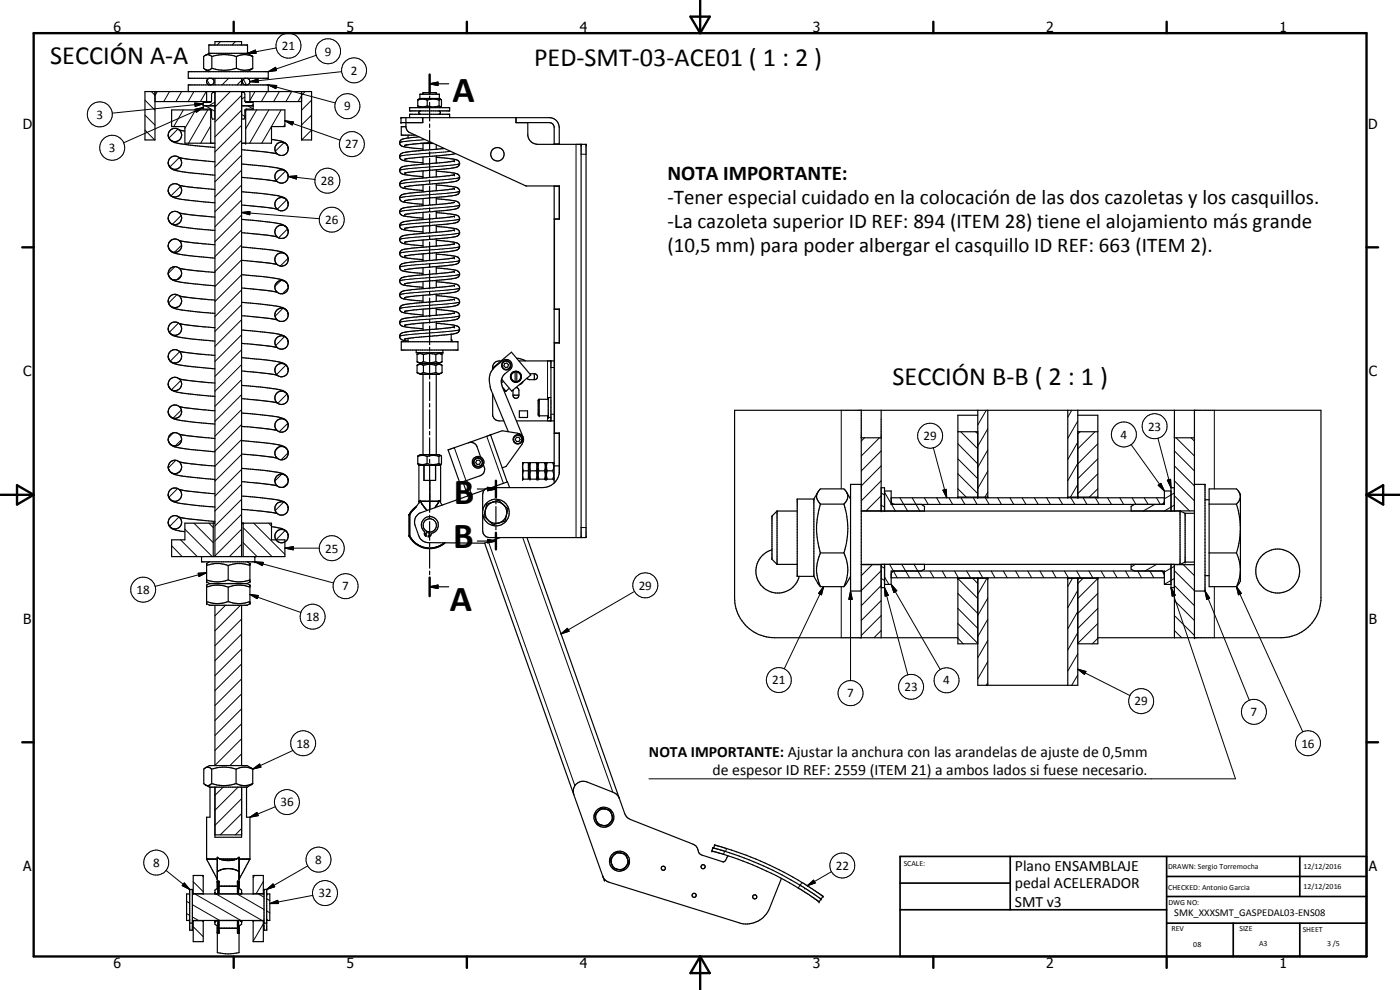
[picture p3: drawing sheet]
<svg xmlns="http://www.w3.org/2000/svg" width="420mm" height="297mm" viewBox="0 0 420 297" stroke-linecap="round" stroke-linejoin="round" font-family="sans-serif">
<defs><g id="words">
<g font-size="11">
<text x="135.8" y="30.6">A</text>
<text x="136.2" y="151.3">B</text>
<text x="136" y="164.3">B</text>
<text x="135" y="183.4">A</text>
</g>
<g font-size="7.9">
<text x="15.1" y="19.3">SECCIÓN A-A</text>
<text x="160.3" y="19.8">PED-SMT-03-ACE01 ( 1 : 2 )</text>
<text x="267.8" y="115.6">SECCIÓN B-B ( 2 : 1 )</text>
</g>
<g font-size="6.3">
<text x="200.3" y="54.1">NOTA IMPORTANTE:</text>
<text x="200.3" y="61.3">-Tener especial cuidado en la colocación de las dos cazoletas y los casquillos.</text>
<text x="200.3" y="68.5">-La cazoleta superior ID REF: 894 (ITEM 28) tiene el alojamiento más grande</text>
<text x="200.3" y="75.7">(10,5 mm) para poder albergar el casquillo ID REF: 663 (ITEM 2).</text>
</g>
<g font-size="4.7">
<text x="194.8" y="227.1">NOTA IMPORTANTE: Ajustar la anchura con las arandelas de ajuste de 0,5mm</text>
<text x="213.9" y="232.5">de espesor ID REF: 2559 (ITEM 21) a ambos lados si fuese necesario.</text>
<text x="304.6" y="261.2">Plano ENSAMBLAJE</text>
<text x="304.6" y="266.6">pedal ACELERADOR</text>
<text x="304.6" y="272">SMT v3</text>
</g>
<g font-size="4.2">
<text x="34" y="9.6">6</text>
<text x="104" y="9.6">5</text>
<text x="174" y="9.6">4</text>
<text x="244" y="9.6">3</text>
<text x="314" y="9.6">2</text>
<text x="384" y="9.6">1</text>
<text x="6.8" y="38.7">D</text>
<text x="410.6" y="38.7">D</text>
<text x="7" y="112.9">C</text>
<text x="410.8" y="112.9">C</text>
<text x="7" y="187.1">B</text>
<text x="410.8" y="187.1">B</text>
<text x="7" y="261.4">A</text>
<text x="410.8" y="261.4">A</text>
<text x="34" y="290.4">6</text>
<text x="104" y="290.4">5</text>
<text x="174" y="290.4">4</text>
<text x="244" y="290.4">3</text>
<text x="314" y="290.4">2</text>
<text x="384" y="290.4">1</text>
</g>
<g font-size="3.9">
<text x="84.6" y="15">21</text>
<text x="97.5" y="16.7">9</text>
<text x="105.3" y="22.4">2</text>
<text x="29" y="35.6">3</text>
<text x="103.3" y="33.1">9</text>
<text x="32.7" y="45.6">3</text>
<text x="103.6" y="44.5">27</text>
<text x="96.3" y="55.5">28</text>
<text x="97.6" y="67.2">26</text>
<text x="336.3" y="131.7">4</text>
<text x="344.5" y="129.2">23</text>
<text x="277.1" y="132">29</text>
<text x="97.6" y="165.8">25</text>
<text x="41" y="178.2">18</text>
<text x="102.7" y="177.1">7</text>
<text x="191.7" y="176.9">29</text>
<text x="91.9" y="186.3">18</text>
<text x="231.8" y="205.3">21</text>
<text x="254.2" y="209.2">7</text>
<text x="271.4" y="207.3">23</text>
<text x="283.1" y="205.4">4</text>
<text x="340.5" y="211.6">29</text>
<text x="375.3" y="214.8">7</text>
<text x="89" y="224.3">18</text>
<text x="390.6" y="224.3">16</text>
<text x="84.1" y="241.9">36</text>
<text x="45.9" y="260.1">8</text>
<text x="94.6" y="259.2">8</text>
<text x="250.8" y="261">22</text>
<text x="95.6" y="269.2">32</text>
</g>
<text font-size="3.1" x="352.4" y="275">SMK_XXXSMT_GASPEDAL03-ENS08</text>
<g font-size="2.4">
<text x="271.2" y="259.7">SCALE:</text>
<text x="350.6" y="260.8">DRAWN: Sergio Torremocha</text>
<text x="391.2" y="260.6">12/12/2016</text>
<text x="350.6" y="267">CHECKED: Antonio Garcia</text>
<text x="391.2" y="266.7">12/12/2016</text>
<text x="350.6" y="271.4">DWG NO:</text>
<text x="351.6" y="279.3">REV</text>
<text x="372" y="279.4">SIZE</text>
<text x="391" y="279.6">SHEET</text>
<text x="358.1" y="284.1">08</text>
<text x="377.9" y="283.8">A3</text>
<text x="398.3" y="283.8">3 /5</text>
</g>
</g></defs>
<g fill="none" stroke="#000" stroke-width=".35">
<path d="M62.7 16v-2.5h11.6v2.5M62.7 16h11.6M62.7 16l-1.1 .6M63.6 17v3.5M63.6 17l-1.1-.6-.7 .1-.7 .5v3.5l.5 .4M63.6 17a11.6 11.6 0 0 1 7.3 0M64.5 13.5v-1h8v1M70.9 17a5.3 5.3 0 0 1 4.9 0M70.9 17v3.5M74.3 16l1.5 1M75.8 17v3.5M46.5 27.5v14.5h-3v-14.5h50v14.5h-3v-14.5"/>
<path d="M46.5 30.5h16.9M53.8 39l1.7 .3M56.5 21.5h24v2h-24zM56.5 27.5v-2h24v2M61 31.7h3.5M61.6 20.9l1.1 .6M62 27.5v3M62.8 23.5a1.01 1.01 0 0 0-.8 1.1 1.01 1.01 0 0 0 1 .9M63.2 33v10M63.4 33h-11.9v5h4v5h9M63.5 23.5a1.01 1.01 0 0 1 .7 1.1 1.01 1.01 0 0 1-1 .9M63.6 20.5l-1.1 .6-.9-.2"/>
<path d="M63.6 20.5a11.6 11.6 0 0 0 7.3 0M64.5 23.5v2M64.5 27.5v139.5M64.5 27.7h-.7l-.3 .5v2l-.2 .4-2.3 .1v2l2.3 .1 .2 .4v2l.3 .5h.7M70.9 20.5a5.3 5.3 0 0 0 4.9 0M72.5 27.7h.7l.3 .5v2l.2 .4 2.3 .1v2l-2.3 .1-.2 .4v2l-.3 .5h-.7M72.5 23.5v2M72.5 27.5v139.5M72.5 31.7h3.5M73.5 23.5a1.02 1.02 0 0 0-.7 1.1 1.02 1.02 0 0 0 .9 .9M73.6 33h11.9v5h-4v5h-9M73.6 30.5h16.9"/>
<path d="M73.7 33v10M74.2 23.5a1.01 1.01 0 0 1 .8 1.1 1.01 1.01 0 0 1-1 .9M75 27.5v3M75.8 20.5l-1.5 1M121.8 38l.3 .9 .6 .8 35.1 16.1h10.1v9.9h-1.6M121.8 35.3v2.7M121.8 38h-1.4v2.6h4.2M122.9 35.3v-1h12v1M122.9 32.3h12v1h-12zM125.4 30v1.8M125.4 30a3.5 3.5 0 0 1 2.8 0M125.4 31.8a3.5 3.5 0 0 0 2.8 0"/>
<path d="M125.4 31.8l.6 .5M126 29.5v-1.2h5.9v1.2M126 29.5h5.9M126 29.5l-.6 .5M126.2 33.3a.51 .51 0 0 0-.5 .5 .51 .51 0 0 0 .5 .5M126.8 35.3v1.5M126.9 35.3v1.5h-6.6v-1.5h44.9a3 3 0 0 1 2.6 3v5M126.9 28.3v-.5h4v.5M128.2 30a5.5 5.5 0 0 1 3.6 0M128.2 31.8a5.5 5.5 0 0 0 3.6 0M128.2 30v1.8M128.9 25.1l2.5-.5v1.1z"/>
<path d="M128.9 22.4v5.5M128.9 28.8v1M128.9 30.7v5.6M128.9 37.2v1M128.9 39.1v5.6M128.9 25.1h5.8M131.7 33.3a.51 .51 0 0 1 .5 .5 .51 .51 0 0 1-.5 .5M131.8 30v1.8M131.8 31.8v.1M131.8 31.9h.1M131.9 31.9l.4 .1M131.9 29.5l.3 .3"/>
<path d="M132.2 32l-.3 .3M132.3 29.8l.2 .2v1.8l-.2 .2M132.3 29.8l-.5 .2M154.8 35.3v1.5h10l.9 .2 .6 1v5.3M158.4 36.8v3.9a3 3 0 0 0 3 2.6h14.5v118h-29a2.07 2.07 0 0 1-2-2v-4.9M50.5 57.3l.1 .4M50.5 49l.1 .4M50.5 40.7l.2 .7M50.6 49.4a2.01 2.01 0 0 1 1.4-2.5 2.01 2.01 0 0 1 2.5 1.5 2.01 2.01 0 0 1-1.6 2.4l-1.2-.1-.9-.8M50.6 57.7a2.01 2.01 0 0 1 1.9-2.6 2.01 2.01 0 0 1 1.9 2.6 2.01 2.01 0 0 1-3 1.1M50.6 57.7l.1 .3M50.6 57.7l.2 .5"/>
<path d="M50.6 49.4l.1 .3M50.6 49.4l.2 .5M50.8 58.2l.3 .3M50.8 58.2l.5 .6M50.8 49.9l.4 .4M51 41.8a6.6 6.6 0 0 0 4.7 1.5l8.8 .9M51.2 58.7a13.3 13.3 0 0 0 6.4 1.5l6.9 .6M51.5 50.6l.1 .1a20.9 20.9 0 0 0 7.1 1.3l5.8 .6M53.8 55.6l10.7 1.3M53.8 47.3l3.9 .6 6.8 .7M72.5 49.2l7.4 .7a12.2 12.2 0 0 1 6 1.5l.3 .5M72.5 53.2l6.7 .6 4 .7"/>
<path d="M72.5 44.9l10.7 1.2M72.5 57.5l6.3 .6a16.1 16.1 0 0 1 7.1 1.6l.3 .5M81.5 41.8l1.6 .3a3.6 3.6 0 0 1 3.3 2.2l.1 .4M86.2 51.9l-1-.8a2.01 2.01 0 0 0-2.4 .8 2 2 0 0 0 1.1 3 2 2 0 0 0 2.6-1.9M86.2 43.6a2.01 2.01 0 0 0-3.3-.1 2.01 2.01 0 0 0 1 3.1 2.01 2.01 0 0 0 2.6-1.9M86.2 51.9l.2 .5M86.3 52.1l.1 .3M86.3 43.8l.2 .9M86.4 52.4l.1 .6M121.5 51.9h.1M121.6 43.6h.1M122.5 40.6v.8"/>
<path d="M125.7 41.1a11.1 11.1 0 0 0-5.5 1.1l-.1 .1a.96 .96 0 0 0 .2 1.3l1.4 .6 5.2 .5M126.1 43.1h3.9M126.9 43.1v2M126.9 47.1v2.2M126.9 51.3v2.1M126.9 55.4v2.2M126.9 59.6v2.1M126.9 49.3l-4.5 .4a2.38 2.38 0 0 0-2.4 1.2 1.74 1.74 0 0 0 2.1 1.6l4.8 .5M126.9 57.6l-4.8 .5a1.78 1.78 0 0 0-2.1 1.5 2.56 2.56 0 0 0 2.8 1.3l4.1 .4M128.9 45.6v1.1M128.9 47.5v5.6M128.9 54v1"/>
<path d="M128.9 55.9v5.6M129.4 42.8l-7.9 .8M130.9 51.4l5.2 .5a1.39 1.39 0 0 1 1.4 .5 1.39 1.39 0 0 1 .2 1.4 8.9 8.9 0 0 1-4.7 1.1l-11.5 1.1M130.9 55.5l6 .7a1.21 1.21 0 0 1 1 1.3 1.21 1.21 0 0 1-1.3 1.1l-15.1 1.6M130.9 43.4v1.4M130.9 46.8v2.1M130.9 50.9v2.2M130.9 55.1v2.1M130.9 59.2v2.2M130.9 47.2l5.2 .6a1.39 1.39 0 0 1 1.4 .4 1.39 1.39 0 0 1 .2 1.5l-.7 .5-1.9 .3-11.8 1.1-1.8 .3M130.9 59.6l5.2 .6a1.39 1.39 0 0 1 1.4 .5 1.39 1.39 0 0 1 .2 1.4l-.7 .5-1.9 .4-11.8 1.1-1.8 .3M133.4 44.6l-11.6 1.1a1.37 1.37 0 0 0-1.5 .5 1.37 1.37 0 0 0-.1 1.5l.2 .2a22.4 22.4 0 0 0 6.5 1"/>
<path d="M136.3 56.6l-9.4 1M136.3 56.6h.1M136.4 48.3l-9.5 1M136.4 52.5l-14.3 1.4a1.87 1.87 0 0 0-2.2 1.4 2.03 2.03 0 0 0 2.5 1.4l4.5 .4M136.4 56.6h-.1M136.7 46.1l-15.2 1.7M166.3 55.8v89.1M166.3 43.2h1.5M166.3 55.9h1.5M167.8 55.8v9.9M174.4 43.3v118M50.5 73.9l.1 .4"/>
<path d="M50.5 65.6l.1 .4M50.6 74.3a3.7 3.7 0 0 0 3.4 2l10.5 1.2M50.6 66a2.02 2.02 0 0 1 2.2-2.6 2.02 2.02 0 0 1 1.3 3.1 2.02 2.02 0 0 1-3.4-.2M50.6 66l.1 .3M50.7 66.3l.7 .8M51.5 67.2a24.7 24.7 0 0 0 7.8 1.5l5.2 .4M53.8 63.9l10.7 1.3M53.8 72.2l3.9 .6 6.8 .6M72.5 74.1l6.8 .7a15.8 15.8 0 0 1 6.4 1.4l.5 .6M72.5 78.1l6 .6 4.7 .7M72.5 69.8l10.7 1.2M72.5 61.5l6.4 .6 4.3 .7"/>
<path d="M72.5 65.8l6.3 .6a16.6 16.6 0 0 1 6.9 1.5l.5 .6M85.9 68.1a2.02 2.02 0 0 0-3.1 .4 2.02 2.02 0 0 0 1.2 3 2.02 2.02 0 0 0 2.5-1.9M86 76.5l.2 .3M86 68.2l.2 .3M86.1 76.6a2.01 2.01 0 0 0-3-.2 2.01 2.01 0 0 0 .1 3M86.2 60.2a2 2 0 0 0-3-.4 2 2 0 0 0 0 3M86.2 76.8l.2 .5M86.2 68.5l.2 .5M86.2 60.2l.2 .5M86.3 77l.1 .3M86.3 68.7l.1 .3M86.3 60.4l.1 .3"/>
<path d="M86.4 77.3l.1 .6M86.4 69l.1 .6M86.4 60.7l.1 .6M86.5 77.9a2.04 2.04 0 0 1-1.1 1.8 2.04 2.04 0 0 1-2.2-.3M86.5 61.3l-.3 1.1-1 .7-1.1 .1-.9-.4M121.5 64.3h.1M126.9 63.7v2.2M126.9 67.9v2.1M126.9 72v2.2M126.9 76.2v2.1M126.9 61.7l-4.5 .4a2.38 2.38 0 0 0-2.4 1.2 1.68 1.68 0 0 0 2.1 1.6l4.8 .5M126.9 65.9l-5.4 .6a1.26 1.26 0 0 0-1.6 1.1 1.26 1.26 0 0 0 1.3 1.4l5.7 .6"/>
<path d="M126.9 74.2l-3.8 .3a3.6 3.6 0 0 0-3.1 1.1 1.6 1.6 0 0 0 2.1 1.8l4.8 .5M126.9 78.3l-4.1 .4a3 3 0 0 0-2.8 1 1.44 1.44 0 0 0 1.7 1.8l5.2 .5M126.9 70l-4.8 .5a1.78 1.78 0 0 0-2.1 1.6 2.56 2.56 0 0 0 2.8 1.2l4.1 .4M128.9 62.4v1M128.9 64.3v5.5M128.9 70.7v1.1M128.9 72.6v5.6M128.9 79.1v1.1M130.9 72.1l5.4 .6a1.27 1.27 0 0 1 1.6 1.1 1.27 1.27 0 0 1-1.3 1.4l-15.1 1.6M130.9 63.4v2.1M130.9 67.5v2.2M130.9 71.7v2.1"/>
<path d="M130.9 75.8v2.2M130.9 63.8l5.2 .5a1.48 1.48 0 0 1 1.7 1.8 4.6 4.6 0 0 1-3.5 1.1l-12.8 1.3M130.9 67.9l3.8 .4a3.6 3.6 0 0 1 3 .9 1.4 1.4 0 0 1-.2 1.5 1.4 1.4 0 0 1-1.4 .4l-14.6 1.6M130.9 76.2l5.7 .7a1.23 1.23 0 0 1 1.3 1.2 1.23 1.23 0 0 1-1.3 1.2l-15.1 1.6M136.3 69l-9.4 1M136.3 69h.1M136.4 77.3l-9.5 1M136.4 60.7l-9.5 1M136.4 73.2l-9.5 1M136.4 69h-.1M136.4 64.9l-9.5 1M166.4 65.7v27.1h1.5v10.1h-1.5v27h1.5v11.4a5 5 0 0 1-5 5h-16.4l-.6 .3-.8 .7-.2 1v4.9"/>
<path d="M50.5 82.2l.2 .7M50.5 98.8l.1 .4M50.5 90.5l.1 .4M50.6 90.9a2.02 2.02 0 0 1 2.2-2.6 2.02 2.02 0 0 1 1.4 3.1 2.02 2.02 0 0 1-3.4 0M50.6 90.9l.2 .5M50.6 99.2l.1 .3M50.7 99.6a5.3 5.3 0 0 0 4.1 1.7l9.7 1.1M50.8 83.1a2 2 0 0 1 .9-2.9 2 2 0 0 1 2.7 1.2 2 2 0 0 1-1.5 2.6l-1-.1-.7-.3M50.8 91.4l.2 .2M50.8 83.1a4.4 4.4 0 0 0 3.6 1.6l10.1 1.1M50.8 83.1l.3 .4M51 91.6a7.8 7.8 0 0 0 4.7 1.6l8.8 .8"/>
<path d="M53.8 80.5l10.7 1.2M53.8 88.8l10.7 1.2M53.8 97.1l.1 .1M53.9 97.2l10.6 1.1M53.9 97.2a2 2 0 0 0-2.4-.3 2 2 0 0 0-.9 2.3M53.9 97.2a2 2 0 0 1-.4 3.1 2 2 0 0 1-2.9-1.1M72.5 99l6.3 .6a16.6 16.6 0 0 1 6.9 1.5l.5 .5M72.5 90.7l6.3 .6a16.6 16.6 0 0 1 6.9 1.5l.5 .5M72.5 86.4l6.7 .6 4 .7M72.5 82.4l7.4 .7a13.7 13.7 0 0 1 6 1.5l.3 .4M72.5 94.7l6.4 .6 4.3 .7M85.9 93a2.01 2.01 0 0 0-3.2 .5 2.01 2.01 0 0 0 1.4 2.9 1.96 1.96 0 0 0 2.2-1l.2-1"/>
<path d="M86 93.1l.2 .2M86.2 85a2.01 2.01 0 0 0-3-.3 2.01 2.01 0 0 0 0 3M86.2 93.3l.2 .6M86.2 85l.2 .6M86.3 93.6l.1 .3M86.3 85.3l.1 .3M86.4 93.9l.1 .5M86.4 85.6l.1 .5M86.5 86.1l-.3 1.1-1 .8-1.1 .1-.9-.4M121.5 80.9v.1M126.9 80.3v2.2M126.9 84.5v2.1"/>
<path d="M126.9 88.6v2.2M126.9 92.8v2.1M126.9 96.9v2.2M126.9 94.9l-4.1 .4a2.49 2.49 0 0 0-2.9 1.5 1.87 1.87 0 0 0 2.2 1.4l4.8 .5M126.9 90.8l-4.1 .4a2.89 2.89 0 0 0-2.8 1 1.33 1.33 0 0 0 1.5 1.7l5.4 .6M126.9 86.6l-3.3 .3a5.8 5.8 0 0 0-3.4 .9 1.38 1.38 0 0 0 .1 1.5 1.38 1.38 0 0 0 1.4 .5l5.2 .5M126.9 82.5l-4.8 .5a1.78 1.78 0 0 0-2.1 1.5 3.2 3.2 0 0 0 3.1 1.4l3.8 .3M128.9 81.1v5.6M128.9 87.5v1.1M128.9 89.5v5.5M128.9 95.9v1M128.9 97.8v5.6"/>
<path d="M130.9 80v2.1M130.9 84.1v2.2M130.9 88.3v2.1M130.9 92.5v2.1M130.9 96.6v2.1M130.9 80.4l4.2 .4a3.2 3.2 0 0 1 2.7 1 1.43 1.43 0 0 1-1.7 1.8l-14.6 1.5M130.9 84.5l5.4 .6a1.3 1.3 0 0 1 1.6 1.3 1.3 1.3 0 0 1-1.6 1.3l-14.8 1.6M130.9 88.7l4.2 .4a3.2 3.2 0 0 1 2.7 1 1.43 1.43 0 0 1-1.7 1.8l-14.6 1.5M130.9 92.8l4.9 .5a2.01 2.01 0 0 1 2.2 1.4l-.3 .7-.5 .4-1.7 .3-11.8 1.1-2.2 .4M130.9 97h.6a19 19 0 0 1 6 1 1.28 1.28 0 0 1 .2 1.5 1.28 1.28 0 0 1-1.4 .6l-14.8 1.6M136.3 81.5l-9.4 1M136.3 81.5h.1"/>
<path d="M136.4 98.1l-9.8 1a21.2 21.2 0 0 0-6.3 1 1.19 1.19 0 0 0-.2 1.4 1.19 1.19 0 0 0 1.1 .7l1.3 .2M136.4 93.9l-9.5 1M136.4 89.8l-9.5 1M136.4 85.6l-9.5 1M136.4 81.4l-.1 .1M166.3 92.8h1.5M167.8 92.8v10.1M50.5 107.1l.1 .4M50.5 115.4v.2M50.6 107.5l.4 .7M50.6 107.5a3.4 3.4 0 0 0 3.4 2l10.5 1.2M50.6 115.8l.1 .4"/>
<path d="M50.8 116.3a2.01 2.01 0 0 1 1.3-3.1 2.01 2.01 0 0 1 2.4 2.4 2.01 2.01 0 0 1-3.1 1.3M50.8 116.3l.5 .6M50.8 116.3l.2 .2M51 116.5l.1 .2M51.2 116.8a12.1 12.1 0 0 0 5.4 1.4l7.9 .8M53.8 113.7l2.6 .5 8.1 .7M53.8 105.4l.1 .1M53.9 105.5a2.01 2.01 0 0 1-1 3.4l-1-.1-.7-.3M53.9 105.5a2.01 2.01 0 0 0-2.4-.3 2.01 2.01 0 0 0-.9 2.3M53.9 105.5l10.6 1.1M72.5 111.3l7.8 .8 2.9 .5M72.5 115.6l7.4 .7a16.3 16.3 0 0 1 5.5 1.2l.8 .7"/>
<path d="M72.5 107.3l7.4 .7a12.8 12.8 0 0 1 6 1.6l.3 .3M72.5 103l7.1 .7 3.6 .6M72.5 119.6l8.3 .8 2.4 .5M85.8 117.8a2 2 0 0 0-2.8 .3 2 2 0 0 0 .2 2.8M85.9 117.9l.3 .3M86 101.4l.2 .2M86 109.7l.2 .2M86.1 109.8a2.01 2.01 0 0 0-3.5 .6 2.01 2.01 0 0 0 2.3 2.6l1.3-.8 .3-1.2M86.1 101.5a2.01 2.01 0 0 0-3-.2 2.01 2.01 0 0 0 .1 3M86.2 101.6l.3 1.1M86.2 109.9l.2 .6M86.2 118.2l.3 1.2"/>
<path d="M86.3 118.4l.2 1M86.3 101.9l.2 .8M86.3 110.2l.1 .3M86.4 110.5l.1 .5M86.5 102.7a2.01 2.01 0 0 1-1.1 1.9 2.01 2.01 0 0 1-2.2-.3M86.5 119.4a2.01 2.01 0 0 1-1.2 1.8 2.01 2.01 0 0 1-2.1-.3M120.4 102.5h17v2.5h-17zM122.5 101.5v1M124.9 105v.8h8v-.8M125.2 108.5l.7 .3 1.2-.3M125.2 106.3a1.82 1.82 0 0 1 1.9 0M125.2 108.5l.9 .6"/>
<path d="M125.2 106.3v2.2M125.2 109.6v2.2M125.2 111.8l.9 .5h5.7l.9-.5M125.2 109.6a1.82 1.82 0 0 1 1.9 0M125.2 111.8a1.68 1.68 0 0 0 1.9 0M126.1 109.1h5.7M126.1 105.8l-.9 .5M126.1 109.1l-.9 .5M126.9 112.3v24.1M127.1 108.5a5.7 5.7 0 0 0 3.7 0M127.1 106.3a6.5 6.5 0 0 1 3.7 0M127.1 106.3v2.2"/>
<path d="M127.1 109.6v2.2M127.1 109.6a6.5 6.5 0 0 1 3.7 0M127.1 111.8l1.8 .3 1.9-.3M128.9 104.3v1M128.9 106.2v5.6M128.9 112.6v1.1M128.9 114.6v5.6M130.8 108.5l.7 .3 1.2-.3M130.8 106.3a1.76 1.76 0 0 1 1.9 0M130.8 106.3v2.2M130.8 109.6v2.2M130.8 109.6a1.76 1.76 0 0 1 1.9 0"/>
<path d="M130.8 111.8a1.61 1.61 0 0 0 1.9 0M130.9 112.3v24.1M131.8 105.8l.9 .5M131.8 109.1l.9 .5M132.7 108.5l-.9 .6M132.7 106.3v2.2M132.7 109.6v2.2M135.4 100.3v2.2M135.4 101.8l.3 .7M147.9 118.1v6.9l.4 .6 .8 .6 2.1 .1M147.9 110.6v.3M147.9 110.7l-.1-.2 5.7-4.8 5.8 6.8-5.7 4.8-3.1-3.6"/>
<path d="M147.9 110.7a6.4 6.4 0 0 0-.5 6.4l5.2 12.4M147.9 110.7l2.9-2.5a1.75 1.75 0 0 1 2.5 .3 1.75 1.75 0 0 1-.3 2.5l-1.5 1.1a3.1 3.1 0 0 0-1 2.8M150.4 108.3a2.06 2.06 0 0 0-2.5 2.1M150.5 113.9h.2M150.5 115l.3 1.1 6.2 15.1M150.5 114.9v.1M151.1 114.4l-.6 .5M151.5 109.1l.6-.2 .5 .6-.2 .7-.7 .1-.5-.5zM152.9 116.5l-1.1 .9-.8-.8M153.2 113.2l.4 .9M153.2 113.2l.4 .8 .4 .4 .6 .2M153.2 112.9v.3"/>
<path d="M153.3 113.4h-.1M154 118.5h1.7M154.3 114.5l-.1 .1M154.3 111.5l-.7 .6-.4 .8M154.5 111.4a1.64 1.64 0 0 1 1.9 2 1.64 1.64 0 0 1-2.6 .9M154.6 111.5l-.9 .3-.5 1.1M154.6 111.5v3.1M154.6 111.5h.5M154.6 114.6h.5M154.6 111.6a1.46 1.46 0 0 0-1.2 1.4 1.46 1.46 0 0 0 1.2 1.5M154.9 116.2l.4 .2 .4 .5v1.7a.89 .89 0 0 1-.9 .9 .89 .89 0 0 1-.8-.9v-1.5M155.1 107.5l1.1 .2 1.5 .6"/>
<path d="M155.1 111.5v3.1M155.1 111.6a1.47 1.47 0 0 1 1.2 1.4 1.47 1.47 0 0 1-1.2 1.5M155.1 111.5a1.59 1.59 0 0 1 1.3 1.5 1.59 1.59 0 0 1-1.3 1.6M155.7 108.3h10.6M157 114.4l-1.1 1M159 112.1h1.4a.89 .89 0 0 1 .9 .9 .89 .89 0 0 1-.9 .9h-1.7l-.5-.4M160.3 112.1v1.8M164.5 119.8h-2.8l-.2 .3 .1 4.6 2.9 .1M165.3 119.3h-.8v6h.8M165.3 108.3v18M166.3 102.8h1.5M50.5 123.7l.2 .8"/>
<path d="M50.5 132l.1 .4M50.6 132.4a2.01 2.01 0 0 1 1.9-2.6 2.01 2.01 0 0 1 1.9 2.6 2.01 2.01 0 0 1-3 1.1M50.6 132.4l.1 .4M50.6 132.4l.2 .5M50.8 124.6a5.9 5.9 0 0 0 4.5 1.7l9.2 1M50.8 124.6l.4 .5M50.8 132.9l.5 .6M50.8 132.9l.2 .2M51.2 133.3l.3 .3a25.6 25.6 0 0 0 9 1.6l4 .4M53.8 130.3l2.9 .5 7.8 .8M53.8 122h.1M53.8 138.6h.1"/>
<path d="M53.9 138.6l3.5 .6 7.1 .6M53.9 122.1a2.01 2.01 0 0 0-2.7-.1 2.01 2.01 0 0 0-.4 2.6M53.9 138.7a2 2 0 0 0-2.6-.2 2 2 0 0 0-.6 2.6M53.9 122.1a2.01 2.01 0 0 1 .1 2.7 2.01 2.01 0 0 1-2.6 .4M53.9 138.7a2.01 2.01 0 0 1 .1 2.8 2.01 2.01 0 0 1-2.8 .1M53.9 122l10.6 1.2M72.5 123.9l6.3 .6a16.6 16.6 0 0 1 6.9 1.5l.5 .5M72.5 132.2l7.4 .7a14 14 0 0 1 5.8 1.4M72.5 127.9l8 .8 2.7 .5M72.5 136.2l10.5 1.2M83 137.4l.2 .1M85.8 134.4l.5 .7 .2 .8"/>
<path d="M85.9 126.2a2.01 2.01 0 0 0-3.1 .5 2.01 2.01 0 0 0 1.2 2.9 2.01 2.01 0 0 0 2.5-1.9M86 126.3l.2 .2M86.2 126.5l.2 .6M86.3 126.8l.2 .9M86.4 127.3l.1 .4M86.5 135.9a2.03 2.03 0 0 1-1.2 1.9 2.03 2.03 0 0 1-2.2-.4M86.5 135.9v-.1a1.99 1.99 0 0 0-1.5-1.8 1.99 1.99 0 0 0-2.2 .9 1.92 1.92 0 0 0 .3 2.5M125.4 139.1a3.4 3.4 0 0 0 2.8 0M125.4 139.1l.7 .5M125.4 136.9a3.8 3.8 0 0 1 2.8 0M125.4 136.9v2.2M127.2 139.6v4.5h3.5v-4.5"/>
<path d="M128.2 139.1l.2 .1a5.5 5.5 0 0 0 3.3-.1M128.2 136.9a6.1 6.1 0 0 1 3.5 0M128.2 136.9v2.2M128.9 121.1v1M128.9 123v5.6M128.9 129.5v1M128.9 131.4v5.5M128.9 137.8v1.1M128.9 139.7v5.6M131.7 136.9v2.2M131.7 139.1l.6 .2M132.2 136.7l-.4-.3h-5.7l-.7 .5"/>
<path d="M132.2 139.4l-.4 .2M132.3 136.7l.2 .2v2.2l-.2 .2M132.3 136.7l-.6 .2M140.6 132.8a1.98 1.98 0 0 1 2.6 1.2l1.1 3.2M140.6 132.8l-6.1 2.2 3.5 9.9 .9-.3M143 138.1l.8-.1 .4 .6-.3 .7-.7 .1-.4-.6zM145.1 139.4a2.18 2.18 0 0 1-1 3.3l-5.2 1.9M147.2 130.5l-6.6 2.3M147.2 130.5h.1M147.2 130.5l5 14.2M147.2 130.5l3.5-1.3 4.5 .8a1.93 1.93 0 0 1 1.8 1.2M155 126.3h11.3"/>
<path d="M155 131.2h.7l.4 .7-.4 .6h-.7l-.4-.7zM155.9 123.3h2.4v2h-2.4zM156 130.3a2.3 2.3 0 0 1 .6 3l-4.7 6.7-1.2 .4M156.8 138.8h1.8v5h-1.8zM157 131.2l.1 .9-.2 .5M157 138.8l-.2 .9M158.6 139.1h.2M158.8 139.1l.2-.3h2.2l.1 .3M158.8 139.1v4.4l.2 .3h2.2l.1-.3M159.2 138.8l-.2 .9 .2 1.6M160.9 138.8l.3 .9-.3 1.6M161.3 139.1l.2-.3h2.1l.3 .3"/>
<path d="M161.3 139.1v4.4M161.7 138.8l-.2 .9 .2 1.6M163.4 138.8l.2 .9-.2 1.6M163.9 139.1l.1-.3h2.1l.2 .3M163.9 139.1v4.4M164.2 138.8a3.1 3.1 0 0 0 0 2.5M165.9 138.8l.2 .9-.2 1.6M166.3 130h1.5M166.3 139.8h1.6M167.8 129.9v12.1M258.5 131.4h5.9M258.5 123.1v68.2"/>
<path d="M264.4 123.1v30.2M287.5 129.5h5.9M293.4 124.6h-5.9v24.8M293.4 123.1v26.3M296.4 123.1v26.3M320.5 123.1v26.3M323.5 123.1v26.3M323.5 124.6h6v24.8M323.5 129.5h6M352.5 131.4h6M352.5 123.1v30.2M358.5 123.1v68.2"/>
<path d="M50.5 156.9l.2 .7M50.5 140.3a3.2 3.2 0 0 0 3.3 2.4l10.7 1.1M50.5 148.6l.1 .4M50.6 149a2.05 2.05 0 0 1 1.5-2.6h.8a2.01 2.01 0 0 1 1.3 3.1 2.01 2.01 0 0 1-3.4 0M50.6 149l.1 .4M50.6 149l.2 .5M50.7 157.6a2 2 0 0 1 1.8-2.9 2 2 0 0 1 1.8 2.9 2 2 0 0 1-3.5 .2M50.7 157.6a4.6 4.6 0 0 0 3.9 1.8l.9 .2M50.8 149.5a3.4 3.4 0 0 0 2.6 1.4l11.1 1.2M53.8 155.2l3.9 .6 6.8 .7M53.8 146.9l3.3 .5 7.4 .7M64 157v10"/>
<path d="M64.5 157h-9v5h-4v5h34v-5h-4v-5h-9M72.5 148.8l7.4 .7a16.3 16.3 0 0 1 5.5 1.2l.7 .6M72.5 140.5l7.4 .7a12.7 12.7 0 0 1 6 1.5l.3 .4M72.5 144.5l8.3 .8 2.4 .5M72.5 152.8l10.7 1.3M73 157v10M81.5 158l2 .4a3.8 3.8 0 0 1 2.7 1.3M85.8 151a2 2 0 0 0-3.1 .7 2 2 0 0 0 1.4 2.8 2 2 0 0 0 2.4-1.9M85.9 151l.3 .4M85.9 142.8a2.01 2.01 0 0 0-2.9 .1 2.01 2.01 0 0 0 .2 2.9M86 142.9l.2 .3M86.2 159.7l.2 .6"/>
<path d="M86.2 159.8l.1 .1M86.2 159.8a2 2 0 0 0-2.5-.8 2 2 0 0 0-1.2 2.2 2.01 2.01 0 0 0 2.2 1.6 2.01 2.01 0 0 0 1.8-1.9M86.2 143.1l.2 .6M86.2 151.4l.3 1.2M86.2 143.2l.2 .5M86.3 160l.1 .3M86.4 143.7l.1 .6M86.5 144.3a2.01 2.01 0 0 1-1.1 1.8 2.01 2.01 0 0 1-2.2-.3M122.7 154.5h.3M122.7 154.5v6.3M123 154.5v6.3M125 151.8l-1.7 1.7-.6 1"/>
<path d="M125.7 150.4h.3M125.7 150.4l.1 .2 .2-.2M126.2 150.4h5.6M126.2 150.2l-.2 .2M126.2 150.2v.2M126.2 150.4l2 2.8M126.2 150.2l-3.2 4.3M128.2 159.5l-.1 .4-.3 .2 .2 .3-.1 .6-.6-.9a.74 .74 0 0 0-.4-1.1 2.53 2.53 0 0 1 .9-3.7 2.53 2.53 0 0 1 3.6 1.4 2.53 2.53 0 0 1-2 3.3l-.2 .8-.7 .3 .1-.5 .3-.2M128.2 159.5a1.99 1.99 0 0 1-.5-3.3 1.99 1.99 0 0 1 3.2 .8 1.99 1.99 0 0 1-2 2.6M128.2 159.5l.4 .1M128.2 159.5l.3 .1M128.6 159.6h.3"/>
<path d="M128.8 159.6l-.1 .4 .2 .2M128.9 146.2v1M128.9 148.1v5.6M128.9 154.6v1.1M128.9 156.5v5.6M129 144.1v8.8M131.8 150.2l.4 .2v-10.8h-6.5v10.8M131.8 150.2l.9 1.4M131.8 150.2v.2M131.8 150.4l-1.3 1.9M138.9 144.6l1.5 4.2M143.2 146.7h5.6"/>
<path d="M145.3 147.1l-18.9 6.7a2.91 2.91 0 0 0-1.8 3.8l1.1 3.2a3.3 3.3 0 0 0 2.8 2l16.9 .2 4.7-1.7M145.6 153.5l-.4 1.4 1.1 1M145.6 153.5l.3 1.7 .4 .7M146.3 146.2l2.5 .5-2.5 .5zM146.3 155.9l.3 .3M146.6 156.2l1.4 1.3 1.8-.6M146.6 156.2a3.3 3.3 0 0 0 3.2 .7M147.4 150.8l-.4 .2a.96 .96 0 0 0-1.1 1.2l-.3 1.3M147.4 150.8a3.4 3.4 0 0 0-1.8 2.7M147.5 146.3l4.8-1.7 .6 1.7M147.9 150.7l1.7-.6 1.4 1.3M147.9 150.7a3.5 3.5 0 0 1 3.1 .7"/>
<path d="M147.9 150.7l-.5 .1M148.8 144.2v5M148.8 150.1v1.1M148.8 152v5.1M148.8 157.9v1.1M148.8 159.9v4.9M151 151.4l.3 .3M151.3 151.7l1.1 1-.4 1.8M151.3 151.7l.7 1.5v1.3M152 154.5l-.2 .9a.94 .94 0 0 1-1.1 1.2l-.9 .3M152 154.5a3.3 3.3 0 0 1-2.2 2.4M156.8 140.3l.2 1"/>
<path d="M156.8 142.8l.2 1M157 141.3l-.2 .9M157 141.3h1.6M158.6 143.5h.2M159.2 141.3h1.7M159.2 141.3l-.2 .9 .2 1.6M160.9 141.3l.3 .9-.3 1.6M161.3 143.5l.2 .3h2.1l.3-.3M161.7 141.3h1.7M161.7 141.3l-.2 .9 .2 1.6M163.4 141.3l.2 .9-.2 1.6M163.9 143.5l.1 .3h2.1l.2-.3"/>
<path d="M164.2 141.3h1.7M164.2 141.3a3.2 3.2 0 0 0 0 2.5M165.9 141.3l.2 .9-.2 1.6M233.2 153.3v16M233.2 153.3l-1.5 1.6v12.9l1.5 1.5M233.2 153.3h6.1M244.3 149.7h-5v23.2h5M244.3 149.7v23.2M245.4 147.7l-1.1 2M246.2 151.3a2.84 2.84 0 0 1 0-4.6h7.1a2.8 2.8 0 0 1 0 4.6M246.2 151.3h7.1M246.2 151.3a23.7 23.7 0 0 0 0 14.6"/>
<path d="M253.3 151.3a23.6 23.6 0 0 1 0 14.6M254.1 147.7l1.2 2M258.5 145.3h-3.2v32h3.2M258.5 153.3h5.9M258.5 153.3h95.6M264.4 146.3h1.1v7M265.5 147.3h2v4h82v-4h1.9M267.5 150.4l.3 .7 .7 .2M267.5 149.4h82M276.5 151.3l.9 .6v1.4M287.5 149.1h8.9M320.5 149.1h9"/>
<path d="M340.4 151.3l-.9 .6v1.4M349.5 150.5l-.4 .6-.7 .2M352.5 153.3h6M352.5 146.3h-1.1v7M354.1 153.3v16M354.1 153.3l1.6 .7M355.7 154h2.8M355.7 154v14.7M358.5 145.3h3.1v32h-3.1M361.6 149.9h1.3M362.9 151.3h8.2M371.1 151.3a23.7 23.7 0 0 1 0 14.6"/>
<path d="M371.1 151.3a2.8 2.8 0 0 0 0-4.6h-8.2v29.3h8.2M371.9 147.7l.4 .6v26l-1.2 1.7M60.5 167v1.6h16v-1.6M62 169.7l2.5-.6h1.5l2.5 .6M62 174a9 9 0 0 0 6.5 0M62 176.1a9 9 0 0 1 6.5 0M62.9 175.1l-.9 .5v5.5l.9 .5h11.3l.8-.5v-5.5l-.8-.5M62.9 168.6l-.9 .5v5.5l.9 .5M62.9 175.1h11.3M68.5 174a9.1 9.1 0 0 0 6.5 0M68.5 169.7l2.5-.6h1.5l2.5 .6M68.5 169.7v4.3"/>
<path d="M68.5 176.1v4.4M68.5 176.1a9.1 9.1 0 0 1 6.5 0M74.2 168.6l.8 .5v5.5l-.8 .5M86.4 160.3l.1 .6M122.7 160.8h.3M122.7 160.8a7 7 0 0 0 10.9 2.1M123 160.8a6.8 6.8 0 0 0 10.4 2.1M128.9 176.1l2.5-.5v1zM128.9 163v1M128.9 164.9v5.6M128.9 171.4v1M128.9 173.3v5.6"/>
<path d="M128.9 176.1h5.8M143.2 162.3h5.6M145.4 162.9l26.8 75.5M146.3 161.8l2.5 .5-2.5 .6zM158.1 161.3l27.8 78.3M231.7 165a6.6 6.6 0 0 0-2.9 11.1 6.6 6.6 0 0 0 11-3.2M233.2 169.3h6.1M244.3 172.9l1.9 3.1M246.2 176h7.1M246.2 165.9h7.1M246.2 165.9a11.6 11.6 0 0 0 0 10.1M253.3 165.9a11.6 11.6 0 0 1 0 10.1"/>
<path d="M255.3 172.9l-2 3.1M258.5 169.4h5.9M258.5 169.3h95.6M264.4 169.3v22M265.5 175.3h2v-4h82v4h1.9M265.5 169.3v7h-1.1M267.5 173.4h82M268.5 171.3l-.8 .4-.2 .6M277.4 169.3v1.5l-.9 .5M287.5 173.4v19.8h5.9M287.5 173.5h8.9M293.4 173.4v32.2h30.1v-32.2"/>
<path d="M296.4 173.4v32.2M320.5 173.5h9M320.5 173.4v32.2M329.5 173.4v19.8h-6M339.5 169.3v1.5l.9 .5M348.4 171.3l.8 .4 .3 .4M351.4 169.3v7h1.1M352.5 169.4h6M352.5 169.3v22M355.7 168.7h2.8M355.7 168.7l-1.6 .6M361.6 172.7h1.3"/>
<path d="M362.9 165.9h8.2M371.1 165.9a11.4 11.4 0 0 1 0 10.1M62 180.5a9 9 0 0 0 6.5 0M64.5 181.6v48.1M68.5 180.5a9.1 9.1 0 0 0 6.5 0M72.5 181.6v48.1M287.5 191.3h-55.1a12 12 0 0 1-11.9-12v-56.2h175.9v57.1a12 12 0 0 1-11.9 11.1h-55M61.6 230.4l.3-.1a1.52 1.52 0 0 1 1.6 .5M61.6 230.4l1.3-.7h11.3l1.6 1.1M61.6 230.4l-.4 .4v4.3l.4 .4M63 236.2v9h-1v12.6M63.5 235.1l-.2 .1a1.32 1.32 0 0 1-1.7 .3"/>
<path d="M63.5 235.1a11.5 11.5 0 0 0 7.4 0M63.5 230.8a11.5 11.5 0 0 1 7.4 0M63.5 230.8v4.3M64.5 236.2v15h8v-15M70.9 235.1a5.7 5.7 0 0 0 4.9 0M70.9 230.8a5.7 5.7 0 0 1 4.9 0M70.9 230.8v4.3M74 236.2v9h1v12.6M75.8 235.1l-1.6 1.1h-11.3l-1.3-.7M75.8 230.8v4.3M172.2 238.4a2.99 2.99 0 0 1 .7-3.2 2.99 2.99 0 0 1 3.2-.6l8.1 3.2 1.3 1 .4 .8M172.2 238.4l8.7 24.4"/>
<path d="M185.9 239.6l1.8 4.9 1.1 1.2 19.2 7.6a2.97 2.97 0 0 1 1.7 2.5l.9 .7 6.5 2.1 .7-.5 .6-1.3M62 257.8h3.2M62 257.8l3.2 6.1M64.5 250.5h8M66 257.8h5M66 257.8l-.8-.6v9.4M66 257.8l2.2 .4M66 257.8l1.9 .4 1.9-.1 1.2-.3M71 257.8l.7-.6v9.4M71 257.8l-2.2 .4M71.7 257.8h3.3M75 257.8l-3.3 6.1"/>
<path d="M178.8 245.7v.3M178.8 246l.6 .9 1.4 .7M178.8 246l.3 .6a.74 .74 0 0 0 .9 .9l.8 .1M180.8 247.6l.2 .1M181.4 242.7a2.57 2.57 0 0 0-2.6 2.9M181.4 242.7h.4M181.4 242.7l-.4-.1a.73 .73 0 0 0-1.1 .4l-1.5 1.6 .4 1.1M181.8 242.7l1.4 .4 .4 1.3M181.8 242.7a3.3 3.3 0 0 1 2.3 3.1 3.3 3.3 0 0 1-3 1.9M183.4 258.9l.3 .6M183.7 259.5l.3 1.1 1.4 .3M183.7 259.5l.7 .9 1 .5"/>
<path d="M183.7 244.8a3.7 3.7 0 0 1-1.6 3.1l-1.3-.3M184.1 256.7l-.5 .6a.73 .73 0 0 0-.3 1.2l.1 .4M184.1 256.7l-.6 1v1.1M184.3 256.5l-.2 .2M186.1 255.9h.3M186.1 255.9l-1.1-.2-.7 .8M186.1 255.9h-.8l-1 .6M186.4 255.9l1.5 .3 .3 1.1M186.4 255.9l1 .5 .8 .9M188.2 257.3l.2 .6M188.4 258l-.1 1.1-.5 1M188.4 257.9l.1 .4a.73 .73 0 0 1-.3 1.2l-.4 .6"/>
<path d="M213.6 255.3h.1M213.7 255.3l2.9 .9a103.3 103.3 0 0 1 24.1 10.9l5.1 3.5 .6-.9M214.2 254.5l.2-1 2 .6a100.8 100.8 0 0 1 24.8 11l5.8 3.8M214.2 254.5l1.3 .3a107.6 107.6 0 0 1 19.2 7.7l6.4 3.7 5.3 3.5M214.2 254.5l-.3-.1-.3 .9M56.9 268.4l-.1-.2h-.8v8h.8l.1-.3M56.9 266.9h.8v12.2h-.8zM56.9 277h.8M57.7 276.2h21.5M57.7 268.2h21.5M58 268.1h3M58 268.2v-5.5h3v5.5"/>
<path d="M58 276.2v6.3h3v-6.3M58 276.2h3M64.5 276.2v1.1l.9 .6M64.5 267.9l.3 .3M64.8 276.2l-.3 .3M64.8 268.2h7.4M64.8 268.2h.1M65.2 264.4h.5v3.8M65.2 277.8v8l3.3 .4 3.2-.4v-8M65.2 261.5a6.4 6.4 0 0 1 6.5 0M65.4 276.2v3.6l.2 .2M65.4 266.5l-.9 .6v1.1"/>
<path d="M65.6 264.4l-.2 .2v3.6M65.7 276.2v3.8h-.5M65.7 265.9h5.6M65.7 278.5h5.6M71.3 276.2v3.8h.4M71.4 264.4l.2 .2v3.6M71.6 276.2v3.6l-.2 .2M71.6 266.5l.9 .6v1.1M71.7 264.4h-.4v3.8M72.2 276.2l.3 .3M72.2 268.2h.1M72.5 276.2v1.1l-.9 .6"/>
<path d="M72.5 267.9l-.3 .3M76 268.1h3M76 268.2v-5.5h3v5.5M76 276.2v6.3h3v-6.3M76 276.2h3M79.2 277h.8M79.2 266.9h.8v12.2h-.8zM80 268.4l.2-.2h.8v8h-.8l-.2-.3M180.9 262.8l.5 1.5M180.9 262.8l.9 1.4 1 .5 39 12.2a7.5 7.5 0 0 0 9.2-4.4l3.5-8.9M181.4 264.2v.1M181.8 264.1l-.4 .1"/>
<path d="M185.4 260.9h.3M187.5 260.3l-.7 .9-1.1-.3M187.5 260.3l-1 .6h-.7M187.8 260.1l-.3 .2M247 268.9h.1M247 268.9l-.6 .8"/>
<circle cx="52.5" cy="40.5" r="1.99"/>
<circle cx="149.3" cy="46.3" r="2.02"/>
<circle cx="52.5" cy="73.7" r="2"/>
<circle cx="151.9" cy="109.6" r="1.37"/>
<circle cx="143.5" cy="138.7" r="1.37"/>
<circle cx="143.5" cy="138.7" r="1.75"/>
<circle cx="155.4" cy="131.8" r="1.38"/>
<circle cx="148.8" cy="153.8" r="4"/>
<circle cx="383.5" cy="171.4" r="6.6"/>
<circle cx="181.2" cy="245.2" r="3"/>
<circle cx="185.9" cy="258.4" r="3"/>
<circle cx="199.1" cy="260.5" r=".62"/>
<circle cx="208.3" cy="268.7" r=".62"/>
<circle cx="211" cy="260.1" r=".63"/>
<circle cx="226.5" cy="269.1" r=".63"/>
</g>
<g fill="#000">
<circle cx="62" cy="30.5" r=".18"/>
<circle cx="73.7" cy="33" r=".18"/>
<circle cx="120.3" cy="35.3" r=".18"/>
<circle cx="120.3" cy="36.8" r=".18"/>
<circle cx="126.9" cy="27.8" r=".18"/>
<circle cx="73.7" cy="43" r=".18"/>
<circle cx="121.5" cy="51.9" r=".18"/>
<circle cx="121.5" cy="43.6" r=".18"/>
<circle cx="121.5" cy="56" r=".18"/>
<circle cx="136.4" cy="56.6" r=".18"/>
<circle cx="136.4" cy="52.5" r=".18"/>
<circle cx="136.4" cy="48.3" r=".18"/>
<circle cx="174.4" cy="43.3" r=".18"/>
<circle cx="175.9" cy="43.3" r=".18"/>
<circle cx="121.5" cy="68.5" r=".18"/>
<circle cx="121.5" cy="60.2" r=".18"/>
<circle cx="121.5" cy="64.4" r=".18"/>
<circle cx="121.5" cy="76.8" r=".18"/>
<circle cx="121.5" cy="72.7" r=".18"/>
<circle cx="136.4" cy="77.3" r=".18"/>
<circle cx="136.4" cy="64.9" r=".18"/>
<circle cx="136.4" cy="69" r=".18"/>
<circle cx="121.5" cy="85.1" r=".18"/>
<circle cx="121.5" cy="97.6" r=".18"/>
<circle cx="121.5" cy="89.3" r=".18"/>
<circle cx="121.5" cy="93.4" r=".18"/>
<circle cx="136.4" cy="98.1" r=".18"/>
<circle cx="136.4" cy="89.8" r=".18"/>
<circle cx="136.4" cy="81.4" r=".18"/>
<circle cx="136.4" cy="85.6" r=".18"/>
<circle cx="121.5" cy="101.7" r=".18"/>
<circle cx="132.9" cy="105.8" r=".18"/>
<circle cx="164.5" cy="119.3" r=".18"/>
<circle cx="156.8" cy="138.8" r=".18"/>
<circle cx="159" cy="138.8" r=".18"/>
<circle cx="161.2" cy="138.8" r=".18"/>
<circle cx="161.5" cy="138.8" r=".18"/>
<circle cx="163.6" cy="138.8" r=".18"/>
<circle cx="164" cy="138.8" r=".18"/>
<circle cx="164.5" cy="125.3" r=".18"/>
<circle cx="166.1" cy="138.8" r=".18"/>
<circle cx="358.5" cy="123.1" r=".18"/>
<circle cx="73" cy="157" r=".18"/>
<circle cx="125.8" cy="150.6" r=".18"/>
<circle cx="138" cy="144.9" r=".18"/>
<circle cx="156.8" cy="143.8" r=".18"/>
<circle cx="159" cy="143.8" r=".18"/>
<circle cx="161.2" cy="143.8" r=".18"/>
<circle cx="161.5" cy="143.8" r=".18"/>
<circle cx="163.6" cy="143.8" r=".18"/>
<circle cx="164" cy="143.8" r=".18"/>
<circle cx="166.1" cy="143.8" r=".18"/>
<circle cx="287.5" cy="149.1" r=".18"/>
<circle cx="293.4" cy="149.1" r=".18"/>
<circle cx="296.4" cy="149.1" r=".18"/>
<circle cx="320.5" cy="149.1" r=".18"/>
<circle cx="323.5" cy="149.1" r=".18"/>
<circle cx="329.5" cy="149.1" r=".18"/>
<circle cx="62" cy="175.6" r=".18"/>
<circle cx="62" cy="169.1" r=".18"/>
<circle cx="62" cy="174.6" r=".18"/>
<circle cx="75" cy="175.6" r=".18"/>
<circle cx="75" cy="169.1" r=".18"/>
<circle cx="75" cy="174.6" r=".18"/>
<circle cx="76.5" cy="167" r=".18"/>
<circle cx="76.5" cy="168.6" r=".18"/>
<circle cx="287.5" cy="173.5" r=".18"/>
<circle cx="293.4" cy="173.5" r=".18"/>
<circle cx="296.4" cy="173.5" r=".18"/>
<circle cx="320.5" cy="173.5" r=".18"/>
<circle cx="323.5" cy="173.5" r=".18"/>
<circle cx="329.5" cy="173.5" r=".18"/>
<circle cx="355.7" cy="168.7" r=".18"/>
<circle cx="62" cy="181.1" r=".18"/>
<circle cx="75" cy="181.1" r=".18"/>
<circle cx="358.5" cy="191.3" r=".18"/>
<circle cx="213.6" cy="255.3" r=".18"/>
<circle cx="213.9" cy="254.4" r=".18"/>
<circle cx="214.4" cy="253.5" r=".18"/>
<circle cx="58" cy="276.2" r=".18"/>
<circle cx="61" cy="276.2" r=".18"/>
<circle cx="64.5" cy="276.5" r=".18"/>
<circle cx="64.8" cy="276.2" r=".18"/>
<circle cx="65.2" cy="264.4" r=".18"/>
<circle cx="65.4" cy="266.5" r=".18"/>
<circle cx="65.7" cy="264.4" r=".18"/>
<circle cx="71.3" cy="264.4" r=".18"/>
<circle cx="71.6" cy="266.5" r=".18"/>
<circle cx="71.7" cy="264.4" r=".18"/>
<circle cx="72.2" cy="276.2" r=".18"/>
<circle cx="72.5" cy="276.5" r=".18"/>
<circle cx="76" cy="276.2" r=".18"/>
<circle cx="79" cy="276.2" r=".18"/>
<circle cx="245.8" cy="270.6" r=".18"/>
<circle cx="246.4" cy="269.7" r=".18"/>
<circle cx="247" cy="268.9" r=".18"/>
</g>
<g fill="none" stroke="#000" stroke-width=".3">
<path d="M66.2 12.5l-1 1M70.6 12.5l-1 1M74.3 16l2.4-1 .2 1zM82.9 14.4l-8.6 1.6M94.9 16.6l-14.4 4.9M43.5 39l2.9 3M43.5 34.5l3 3M43.5 30.1l3 3M45.4 27.5l1.1 1.1M47.2 27.5l-.7 1.2M50.9 27.5l-1.8 3M53.4 38.7l-2.7 2.7"/>
<path d="M54.5 27.5l-1.7 3M55 33l-2.9 5M58.2 27.5l-1.7 3M58.5 30.9l2.5 .3-2.4 .7zM58.5 32.8l2.5-.5-2.1 1.4zM58.7 33l-3.2 5.5M61 31.2l-27.3 2.8M61 32.3l-23.9 10.5M61.7 31.7l2.8 1.7M61.9 27.5l-1.8 3M62.1 24l.9 1.5M62.3 33l-5.7 10"/>
<path d="M63.2 37.8l-3 5.2M64.5 30.6l-1.9 1.1M64.6 27.5l-.1 .1M68.6 23.5l-2 2M69.1 27.5l-4.6 4.6M72.5 24.1l-1.4 1.4M72.5 37.6l-8 8M72.5 33.1l-8 8M72.5 28.6l-8 8M72.5 34.3l1 .6M73.1 23.9l.9 1.6M73.5 29.1l-1 .6"/>
<path d="M74.4 31.7l1.6 1M75 24.5l2.4-.8 .1 1zM76 31.4l-.7 .3M76.5 27.5l-1.5 2.6M77 33l-3.3 5.7M80.2 27.5l-1.8 3M80.5 21.5l2.2-1.3 .3 1zM80.5 25.5l2.5 .2-.2 .9zM80.5 25.5l20.2 5.4M80.7 33l-5.8 10M83.9 27.5l-1.8 3M84.4 33l-5.8 10"/>
<path d="M85.5 36.2l2.5 .4-.3 .9zM85.5 37.3l-.4 .7M85.5 36.2l16.6 5.8M87.5 27.5l-1.7 3M90.5 28.7l-1.1 1.8M91.6 27.5l-1.1 1.1M93.5 39l-3 3M93.5 34.5l-3 3M93.5 30.1l-3 3M102.5 21.5l-27.5 3M53.8 47.3l-2.8 2.8M54.1 56l-2.8 2.7"/>
<path d="M72.5 51.1l-8 8M72.5 55.5l-8 8M72.5 46.6l-8 8M72.5 42.1l-8 8M85.2 42.8l-2.6 2.6M85.7 51.4l-2.8 2.7M86 60l-2.8 2.8M86.5 53l2.6-.3-.2 1zM86.5 53l8 .8M120 55.2h.1M120 42.8h.1M120 42.8h-.1"/>
<path d="M127.5 41.9l-4.9 .4-2.6 .5M135.3 45.4l-13.5 1.1-1.9 .5M137.9 53.3l-2.3 .4-13.4 1.1-2.3 .5M137.9 53.3h.1M138 49.1l-3.3 .6-12.1 .9-2.7 .5M138 57.4l-2.1 .4-12.3 1-2.6 .3-1.1 .3M138 53.2l-.1 .1M172.9 43.3v118M174.4 46.3h1.5M51.6 71.9l-.9 .9M54.3 64.7l-2.5 2.6M54.5 73.6l-2.1 2.1"/>
<path d="M72.5 63.8l2.5-.3v.9zM72.5 60l-8 8M72.5 78l-8 8M72.5 73.5l-8 8M72.5 69l-8 8M72.5 64.5l-8 8M72.5 63.8l23.3 1.8M86.3 68.7l-2.7 2.6M86.4 77.5l-2.3 2.3M120 76h.1M120 67.7h.1M120 76h-.1"/>
<path d="M120 67.7h-.1M137.9 78.1l-2.3 .5-13.4 1.1-2.2 .4M137.9 78.1h.1M137.9 65.7l-3.6 .6-12.1 .9-2.2 .5M137.9 65.7h.1M138 61.5l-2.4 .5-12.4 1-3.3 .6M138 69.8l-2.7 .6-12.1 .9-3.3 .6M138 78.1h-.1M138 74l-2.4 .5-12.4 .9-3.2 .6M138 65.7h-.1M52.5 80l-2 2M53.1 88.4l-2.5 2.5"/>
<path d="M53.5 96.9l-2.7 2.8M54.4 82.6l-1.3 1.3M72.5 95.9l-8 8M72.5 91.4l-8 8M72.5 87l-8 8M72.5 82.5l-8 8M84.3 84.2l-1.8 1.7M84.9 92.5l-2.3 2.4M86.4 86.5l-1.6 1.6M120 92.6h.1M120 88.4h.1M120 80.1h.1"/>
<path d="M120 92.6h-.1M120 88.4l-.1 .1M120 80.1l-.1 .1M138 98.8l-2.4 .6-12.7 1-2.9 .5M138 94.7l-1.6 .4-13.2 1.1-3.3 .6M138 82.3l-1.6 .4-13.2 1-3.3 .6M138 90.6l-2.4 .5-12 .9-3.6 .6M138 86.4l-2.4 .5-12.4 1-3.2 .5M53.9 105.5l-2.8 2.8M54.2 114.2l-2.7 2.7M72.5 118.4l-8 8M72.5 113.9l-8 8"/>
<path d="M72.5 109.4l-8 8M72.5 104.9l-8 8M72.5 100.5l-8 8M85.4 101l-2.6 2.7M85.8 109.6l-2.8 2.8M86.1 118.2l-2.8 2.8M120 100.9h.1M120 100.9h-.1M150.8 116.2l1 1.2M161.8 119.8h.1M161.8 119.8v5M164.3 108.3v11.5"/>
<path d="M165.3 110.3h1M52.1 129.8l-1.5 1.6M52.7 138.1l-2.2 2.3M54.4 123l-2.4 2.4M54.5 132l-1.9 1.8M72.5 122.9l-8 8M72.5 136.4l-8 8M72.5 131.9l-8 8M72.5 127.4l-8 8M83.7 134.2l-1 1M86.4 127l-2.6 2.5M86.5 135.8l-2.1 2.2"/>
<path d="M136.3 134.3l3.6 9.9M146.1 130.9l5 14.1M161.8 124.8h.1M164.3 124.8v1.5M165.3 124.3h1M252.5 123.1v23.6M259.4 131.4l-.9 .9M263.9 131.4l-5.4 5.4M264.4 139.8l-5.9 6M264.4 135.3l-5.9 6M280.1 134.4l4 15M287.5 137.7l5.9 5.9"/>
<path d="M287.5 133.1l5.9 6.1M288.3 129.5l5.1 5.2M292.8 129.5l.6 .7M296 123.1l-2.6 4.4M296.4 128.7l-3 5.2M296.4 135l-3 5.2M321.6 123.1l-1.1 2.1M323.5 126.3l-3 5.2M323.5 132.7l-3 5.2M323.5 139l-3 5.2M324.1 129.5l-.6 .7M328.6 129.5l-5.1 5.2"/>
<path d="M329.5 137.7l-6 5.9M329.5 133.1l-6 6.1M339.5 133.4l10 13.9M347.5 131.5l3.9 14.8M352.5 139.8l6 6M352.5 135.3l6 6M353 131.4l5.5 5.4M357.5 131.4l1 .9M364.4 123.1v23.6M53.3 146.6l-2.6 2.6M53.7 155.1l-2.7 2.8M54.1 141.3l-.5 .4"/>
<path d="M55.5 158.8l8.2 8.2M58.2 157l5.8 5.8M62.7 157l1.3 1.3M72.5 158.8l-8 8M72.5 154.3l-8 8M72.5 149.8l-8 8M72.5 145.3l-8 8M72.5 140.8l-8 8M73 158.3l8.6 8.7M76.1 157l9.4 9.3M80.6 157l.9 .9M84.5 142.3l-2 2"/>
<path d="M85.1 150.7l-2.5 2.5M85.6 159.2l-2.8 2.8M86.3 144.9l-1.1 1.2M140.1 144.1l1.5 4.3M174.4 158.3h1.5M264.4 153.3h.1M264.4 148.8l-4.5 4.5M264.4 144.3l-5.9 6M264.4 151.6l1.1 .5M264.4 147.9l1.1 .6M265.5 147.7l3.2 5.6M267.5 151.1l.1 .2"/>
<path d="M270.1 149.4l2.3 3.9M273.8 149.4l2.2 3.9M277.4 149.4l1.2 1.9M281.1 149.4l1.1 1.9M283 147.1l1-.3 .1 2.6zM284.8 149.4l1.1 1.9M287.5 146.6l2.5 2.5M287.5 142.2l5.9 5.9M288.4 149.4l1.2 1.9M292.1 149.4l1.1 1.9M295.7 149.4l1.2 1.9M296.4 141.4l-3 5.2"/>
<path d="M296.4 147.7l-.8 1.4M299.4 149.4l1.2 1.9M303.1 149.4l1.1 1.9M306.7 149.4l1.2 1.9M310.4 149.4l1.2 1.9M314.1 149.4l1.1 1.9M317.7 149.4l1.2 1.9M321.4 149.4l1.2 1.9M323.5 145.4l-2.2 3.7M325.1 149.4l1.1 1.9M328.7 149.4l1.2 1.9M329.5 146.6l-2.6 2.5"/>
<path d="M329.5 142.2l-6 5.9M332.4 149.4l1.2 1.9M336.1 149.4l1.1 1.9M339.8 149.4l1.1 1.9M343.4 149.4l1.2 1.9M346.5 151.3l-3.4 2M347.1 149.4l1.1 1.9M347.6 145.6l.8-.6 1.1 2.3zM350.3 144.1l1-.3 .1 2.5zM352.5 153.3h.1M352.5 148.8l4.5 4.5M352.5 144.3l6 6"/>
<path d="M352.5 151.6l-3.1 1.7M352.5 147.9l-3 1.7M51.5 163.7l3.2 3.3M54.2 162l5 5M59.5 172l2.5-.2-2.3 1.2zM62 171.8l-15.4 4.1M72.5 163.3l-3.7 3.7M73 162.8l4.2 4.2M75 178.4l2.5 .3-.3 .9zM75 178.4l15.3 5.4M76.5 168.6l2.5 .1-.2 1zM76.5 168.6l23.6 6.3"/>
<path d="M85.5 164.5l2.5-.5v1zM85.5 164.5h10.3M146.6 162.6l25.9 73.2M156.9 161.3l27 76.4M190.4 177.5l-22.1 12.7M247.2 176l-.7 2.5-.9-.4zM247.2 176l-11.8 24.7M252.5 176v15.3M255.3 177.3l.5 2.5h-1zM255.3 177.3v26.9M261.8 169.4l-3.3 3.3M264.4 175.7l-5.9 6"/>
<path d="M264.4 171.2l-5.9 6M264.4 173.6l1.1 .6M264.4 169.9l1.1 .6M265.5 176.3l1.1 2.3-1 .3zM265.5 173.1l1.3 2.2M265.5 176.3l6.9 26.2M267 169.3l1.2 2.1M267.5 175.3l1.6 1.9-.8 .6zM267.5 175.3l14.7 25.6M268.1 171.3l1.2 2.1M270.6 169.3l2.4 4.1M274.3 169.3l2.3 4.1"/>
<path d="M279.1 171.3l1.2 2.1M282.8 171.3l1.1 2.1M286.5 171.3l1.1 2.1M287.5 178.1l5.9 6M287.5 173.6l5.9 6M290.1 171.3l1.2 2.1M291.9 173.5l1.5 1.6M293.8 171.3l1.1 2.1M296.2 173.5l-2.8 4.8M296.4 179.5l-3 5.2M297.5 171.3l1.1 2.1M301.1 171.3l1.2 2.1"/>
<path d="M304.8 171.3l1.1 2.1M308.4 171.3l1.2 2.1M312.1 171.3l1.2 2.1M315.8 171.3l1.1 2.1M319.4 171.3l1.2 2.1M321.8 173.5l-1.3 2.5M323.1 171.3l1.2 2.1M323.5 177.1l-3 5.2M325 173.5l-1.5 1.6M326.8 171.3l1.1 2.1M329.5 178.1l-6 6M329.5 173.6l-6 6"/>
<path d="M330.4 171.3l1.2 2.1M334.1 171.3l1.2 2.1M337.8 171.3l1.1 2.1M340.8 169.3l-1.3 .8M341.4 171.3l1.2 2.1M345.1 171.3l1.2 2.1M347.1 169.3l-3.5 2M348.8 171.3l.7 1.2M351.4 176.3l1.3 2.3-.9 .3zM351.4 176.3l19.4 57.4h-176M352.5 175.7l6 6M352.5 171.2l6 6"/>
<path d="M352.5 173.6l-3 1.7M352.5 169.9l-3.3 1.8M355.1 169.4l3.4 3.3M361.6 177.3l1.4 2.2-.8 .3zM361.6 177.3l13.3 32.8M364.4 176v15.3M371.1 176l1.5 2.1-.9 .4zM371.1 176l19.9 43.6M67.7 181.6l-3.2 3.2M72.2 181.6l-7.7 7.7M72.5 199.2l-8 8M72.5 194.7l-8 8"/>
<path d="M72.5 190.2l-8 8M72.5 185.8l-8 8M168.3 190.2l2-1.7 .5 .9zM264.4 189.2l-2.1 2.1M264.4 184.7l-5.9 6M264.4 180.2l-5.9 6M287.5 191.5l1.6 1.7M287.5 187.1l5.9 5.9M287.5 182.5l5.9 6.1M296.4 185.8l-3 5.2M296.4 192.2l-3 5.2M296.4 198.5l-3 5.2"/>
<path d="M323.5 183.5l-3 5.2M323.5 189.8l-3 5.2M323.5 196.2l-3 5.1M329.5 191.5l-1.7 1.7M329.5 187.1l-6 5.9M329.5 182.5l-6 6.1M352.5 189.2l2.1 2.1M352.5 184.7l6 6M352.5 180.2l6 6M72.5 217.2l-8 8M72.5 212.7l-8 8M72.5 208.2l-8 8"/>
<path d="M72.5 203.7l-8 8M296.4 204.9l-.4 .7M323.5 200.8l2.4 .7-.5 .9zM323.5 202.5l-1.9 3.1M323.5 200.8l15.6 7.9M67 236.2l-2.5 2.4M71.4 236.2l-6.9 6.9M72.5 226.2l-3.5 3.5M72.5 221.7l-8 8M72.5 239.6l-8 8M75.8 230.8l2.1-1.6 .4 1zM87.9 225.2l-12.1 5.6"/>
<path d="M72.5 248.6l-1.9 1.9M72.5 244.1l-6.4 6.4M75 245.2l2.1-1.4 .4 .9zM82.6 242.1l-7.6 3.1M92.4 259.8l-12.4 7.1M217.5 255.4l-.3 .9M218 254.6l-.2 .9M49.8 261.2l7.1 5.7M55.3 264.9l1.6 2-2.2-1.2zM56 274.1l.9 .6M56 270.5l.9 .5M57.7 275.1l1.9 1.1"/>
<path d="M57.7 271.4l8.2 4.8M58 264.5l3 3M58 278l3 3.1M58.5 268.2l13.8 8M60.6 262.7l.4 .4M60.7 276.2l.3 .4M64.8 268.2l13.8 8M71.2 268.2l8 4.7M76.4 262.7l-.4 .7M77.5 268.2l1.7 1M79 264.5l-2.1 3.6M79 277.2l-3 5.2"/>
<path d="M80 266.9l1.9-1.7 .6 .9zM80 273.3l1 .6M80 269.7l1 .5M81 271.1l2.3-1 .3 1zM93.9 268.6l-12.9 2.5M240.1 265.6l-.5 .8M240.7 264.8l-.6 .8M241.5 266.4h.1M242.3 265.8l1.9-1.7 .5 .8zM249.5 261.5l-7.2 4.3"/>
<circle cx="86.6" cy="13.7" r="3.7"/>
<circle cx="98.5" cy="15.4" r="3.8"/>
<circle cx="30" cy="34.3" r="3.8"/>
<circle cx="104.3" cy="31.9" r="3.8"/>
<circle cx="106.3" cy="21.1" r="3.8"/>
<circle cx="33.7" cy="44.3" r="3.8"/>
<circle cx="98.2" cy="54.2" r="3.7"/>
<circle cx="105.6" cy="43.3" r="3.7"/>
<circle cx="99.6" cy="65.9" r="3.7"/>
<circle cx="151.9" cy="109.6" r="1.23"/>
<circle cx="143.5" cy="138.7" r="1.22"/>
<circle cx="155.4" cy="131.8" r="1.23"/>
<circle cx="279.1" cy="130.7" r="3.8"/>
<circle cx="337.3" cy="130.3" r="3.8"/>
<circle cx="346.5" cy="127.9" r="3.8"/>
<circle cx="43" cy="176.9" r="3.8"/>
<circle cx="99.5" cy="164.5" r="3.8"/>
<circle cx="103.7" cy="175.9" r="3.7"/>
<circle cx="193.7" cy="175.6" r="3.7"/>
<circle cx="93.8" cy="185" r="3.8"/>
<circle cx="233.7" cy="204" r="3.8"/>
<circle cx="255.3" cy="208" r="3.7"/>
<circle cx="273.4" cy="206.1" r="3.7"/>
<circle cx="284.1" cy="204.1" r="3.8"/>
<circle cx="342.5" cy="210.3" r="3.7"/>
<circle cx="376.3" cy="213.6" r="3.8"/>
<circle cx="91" cy="223" r="3.8"/>
<circle cx="392.6" cy="223" r="3.8"/>
<circle cx="46.9" cy="258.8" r="3.7"/>
<circle cx="86.1" cy="240.7" r="3.7"/>
<circle cx="95.6" cy="257.9" r="3.8"/>
<circle cx="252.8" cy="259.7" r="3.8"/>
<circle cx="97.5" cy="268" r="3.8"/>
</g>
<g fill="none" stroke="#000" stroke-width=".71">
<path d="M10.1 9.9h400v277.1h-400zM70.1 6.5v3.4M140.1 6.5v3.4M207.2 5h5.8l-2.9 4.9zM210.1 0v9.9M280.1 6.5v3.4M350.1 6.5v3.4M128.9 22.4v5.5M6.7 74.2h3.4M410.1 74.2h3.5M.1 148.5h10M5.1 145.6l5 2.9-5 2.9z"/>
<path d="M148.8 144.2v5M148.8 159.9v4.9M410.1 148.5h10M410.1 148.5l5-2.9v5.8zM128.9 173.3v5.6M6.7 222.7h3.4M410.1 222.7h3.5M70.1 287v3.4M140.1 287v3.4M210.1 287v10M210.1 287l2.9 5h-5.8zM280.1 287v3.4"/>
<path d="M350.1 287v3.4"/>
</g>
<path d="M270.1 257h140v30h-140zM303.2 257v16M350.1 257v30M390.1 257v12M270.1 265h33.1M270.1 273h80M350.1 277h60M350.1 269h60M350.1 263h60M370.1 277v10M390.1 277v10" fill="none" stroke="#000" stroke-width=".51"/>
<g fill="#000">
<path d="M74.3 16l2.4-1 .2 1zM58.5 30.9l2.5 .3-2.4 .7zM58.5 32.8l2.5-.5-2.1 1.4zM75 24.5l2.4-.8 .1 1zM80.5 21.5l2.2-1.3 .3 1zM80.5 25.5l2.5 .2-.2 .9zM85.5 36.2l2.5 .4-.3 .9zM128.9 25.1l2.5-.5v1.1zM86.5 53l2.6-.3-.2 1zM72.5 63.8l2.5-.3v.9zM146.3 146.2l2.5 .5-2.5 .5zM283 147.1l1-.3 .1 2.6z"/>
<path d="M347.6 145.6l.8-.6 1.1 2.3zM350.3 144.1l1-.3 .1 2.5zM59.5 172l2.5-.2-2.3 1.2zM75 178.4l2.5 .3-.3 .9zM76.5 168.6l2.5 .1-.2 1zM85.5 164.5l2.5-.5v1zM128.9 176.1l2.5-.5v1zM146.3 161.8l2.5 .5-2.5 .6zM247.2 176l-.7 2.5-.9-.4zM255.3 177.3l.5 2.5h-1zM265.5 176.3l1.1 2.3-1 .3zM267.5 175.3l1.6 1.9-.8 .6z"/>
<path d="M351.4 176.3l1.3 2.3-.9 .3zM361.6 177.3l1.4 2.2-.8 .3zM371.1 176l1.5 2.1-.9 .4zM168.3 190.2l2-1.7 .5 .9zM323.5 200.8l2.4 .7-.5 .9zM75.8 230.8l2.1-1.6 .4 1zM75 245.2l2.1-1.4 .4 .9zM55.3 264.9l1.6 2-2.2-1.2zM80 266.9l1.9-1.7 .6 .9zM81 271.1l2.3-1 .3 1zM242.3 265.8l1.9-1.7 .5 .8z"/>
</g>
<use href="#words"/>
</svg>
